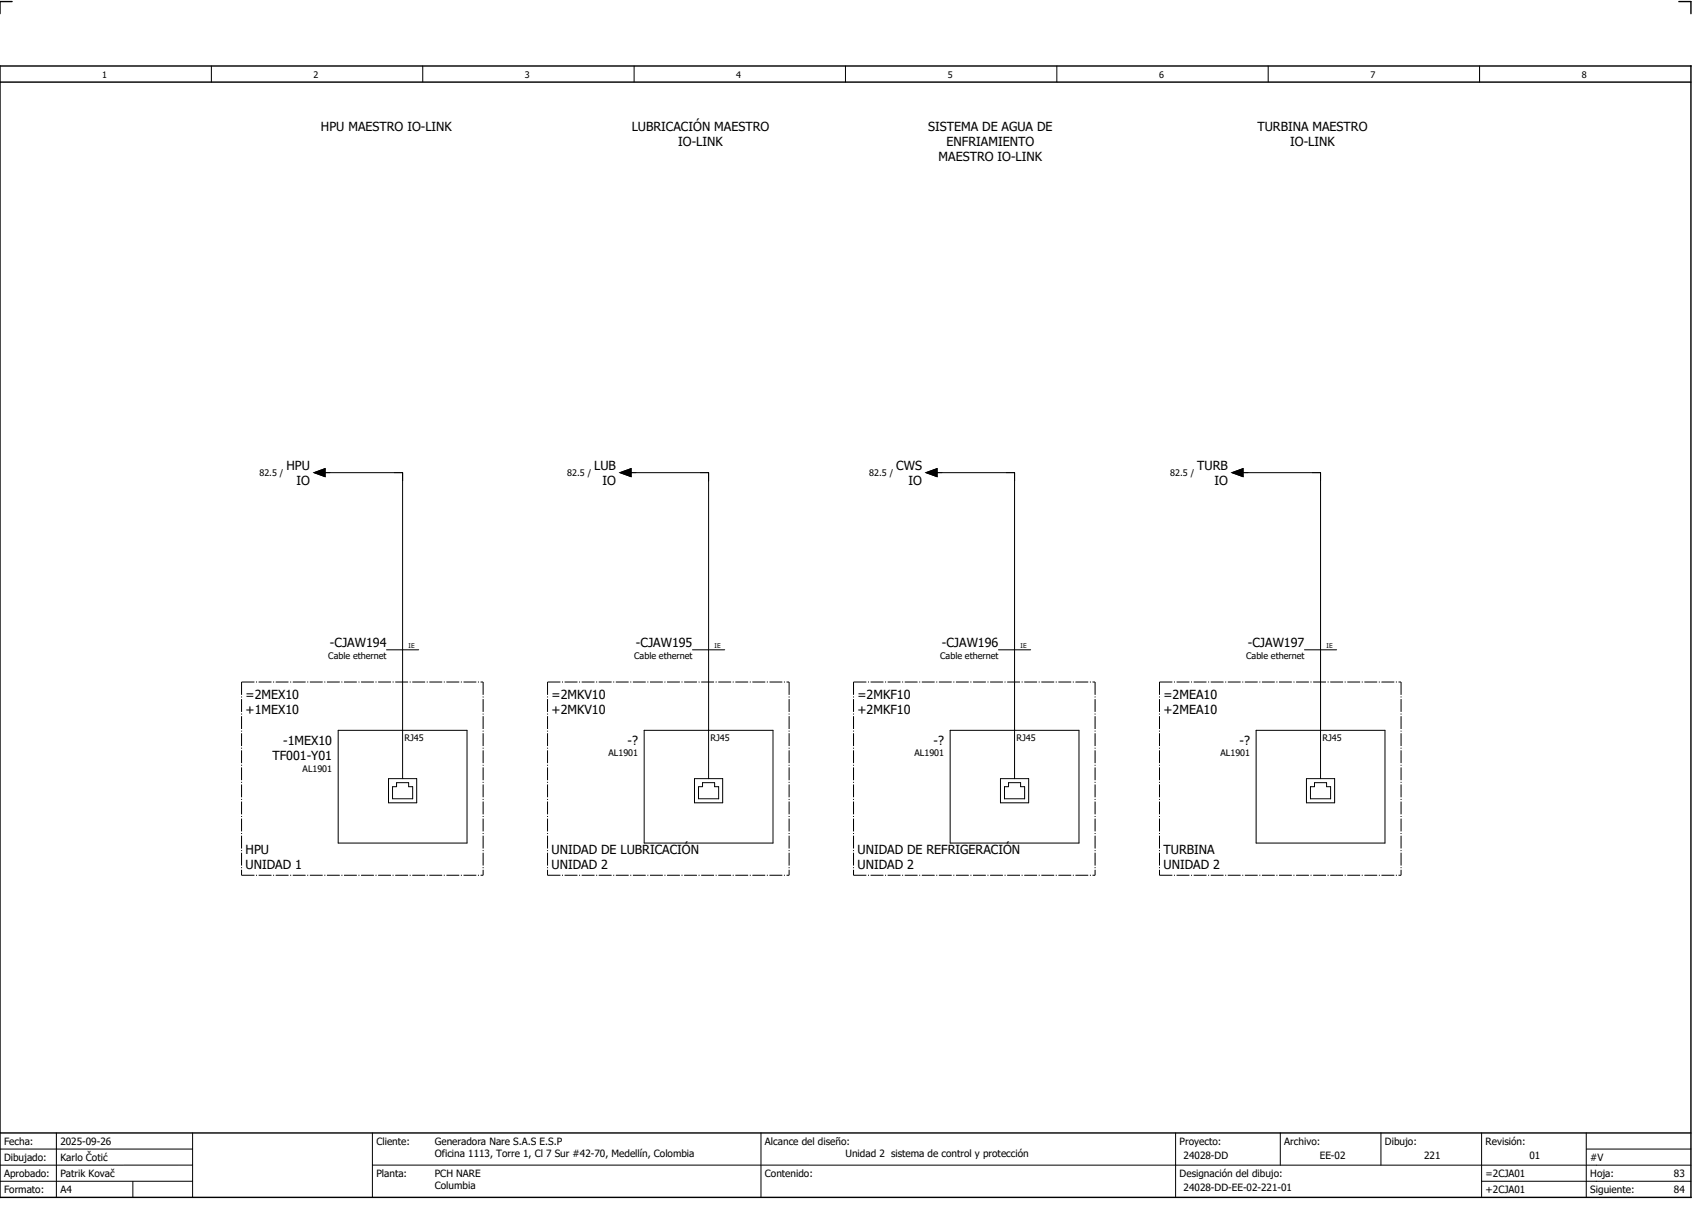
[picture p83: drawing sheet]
<svg xmlns="http://www.w3.org/2000/svg" width="421mm" height="301mm" viewBox="0 0 421 301" stroke-linecap="round" stroke-linejoin="round" font-family="sans-serif">
<defs><g id="words">
<g font-size="3.1">
<text x="79.7" y="32.5">HPU MAESTRO IO-LINK</text>
<text x="156.9" y="32.5">LUBRICACIÓN MAESTRO</text>
<text x="230.6" y="32.5">SISTEMA DE AGUA DE</text>
<text x="312.3" y="32.5">TURBINA MAESTRO</text>
<text x="168.5" y="36.3">IO-LINK</text>
<text x="233.1" y="40">MAESTRO IO-LINK</text>
<text x="235.1" y="36.3">ENFRIAMIENTO</text>
<text x="320.5" y="36.3">IO-LINK</text>
<text x="71.2" y="116.8">HPU</text>
<text x="147.6" y="116.8">LUB</text>
<text x="222.6" y="116.8">CWS</text>
<text x="297.4" y="116.8">TURB</text>
<text x="73.6" y="120.5">IO</text>
<text x="149.6" y="120.5">IO</text>
<text x="225.6" y="120.5">IO</text>
<text x="301.6" y="120.5">IO</text>
<text x="82" y="160.8">-CJAW194</text>
<text x="158" y="160.8">-CJAW195</text>
<text x="234" y="160.8">-CJAW196</text>
<text x="310" y="160.8">-CJAW197</text>
<text x="61" y="173.5">=2MEX10</text>
<text x="137" y="173.5">=2MKV10</text>
<text x="213" y="173.5">=2MKF10</text>
<text x="289" y="173.5">=2MEA10</text>
<text x="61" y="177.3">+1MEX10</text>
<text x="137" y="177.3">+2MKV10</text>
<text x="213" y="177.3">+2MKF10</text>
<text x="289" y="177.3">+2MEA10</text>
<text x="70.3" y="185">-1MEX10</text>
<text x="155.9" y="185">-?</text>
<text x="231.9" y="185">-?</text>
<text x="307.9" y="185">-?</text>
<text x="67.7" y="188.8">TF001-Y01</text>
<text x="61" y="212">HPU</text>
<text x="61" y="215.8">UNIDAD 1</text>
<text x="137" y="212">UNIDAD DE LUBRICACIÓN</text>
<text x="137" y="215.8">UNIDAD 2</text>
<text x="213" y="212">UNIDAD DE REFRIGERACIÓN</text>
<text x="213" y="215.8">UNIDAD 2</text>
<text x="289" y="212">TURBINA</text>
<text x="289" y="215.8">UNIDAD 2</text>
</g>
<g font-size="2.5">
<text x="1" y="284.4">Fecha:</text>
<text x="15" y="284.4">2025-09-26</text>
<text x="93.5" y="284.4">Cliente:</text>
<text x="108" y="284.4">Generadora Nare S.A.S E.S.P</text>
<text x="108" y="287.4">Oficina 1113, Torre 1, Cl 7 Sur #42-70, Medellín, Colombia</text>
<text x="190" y="284.4">Alcance del diseño:</text>
<text x="210" y="287.4">Unidad 2 sistema de control y protección</text>
<text x="293" y="284.4">Proyecto:</text>
<text x="294" y="287.9">24028-DD</text>
<text x="319" y="284.4">Archivo:</text>
<text x="327.8" y="287.9">EE-02</text>
<text x="344" y="284.4">Dibujo:</text>
<text x="353.7" y="287.9">221</text>
<text x="369" y="284.4">Revisión:</text>
<text x="379.9" y="287.9">01</text>
<text x="1" y="288.4">Dibujado:</text>
<text x="1" y="292.4">Aprobado:</text>
<text x="15" y="288.4">Karlo Čotić</text>
<text x="15" y="292.4">Patrik Kovač</text>
<text x="93.5" y="292.4">Planta:</text>
<text x="108" y="292.4">PCH NARE</text>
<text x="190" y="292.4">Contenido:</text>
<text x="293" y="292.4">Designación del dibujo:</text>
<text x="369" y="292.4">=2CJA01</text>
<text x="395" y="292.4">Hoja:</text>
<text x="395" y="288.4">#V</text>
<text x="415.8" y="292.4">83</text>
<text x="1" y="296.4">Formato:</text>
<text x="15" y="296.4">A4</text>
<text x="108" y="295.4">Columbia</text>
<text x="294" y="295.9">24028-DD-EE-02-221-01</text>
<text x="369" y="296.4">+2CJA01</text>
<text x="395" y="296.4">Siguiente:</text>
<text x="415.8" y="296.4">84</text>
</g>
<g font-size="2.2">
<text x="25.4" y="19.4">1</text>
<text x="77.9" y="19.4">2</text>
<text x="130.4" y="19.4">3</text>
<text x="182.9" y="19.4">4</text>
<text x="235.4" y="19.4">5</text>
<text x="287.9" y="19.4">6</text>
<text x="340.4" y="19.4">7</text>
<text x="392.9" y="19.4">8</text>
<text x="64.5" y="118.3">82.5 /</text>
<text x="140.9" y="118.3">82.5 /</text>
<text x="215.9" y="118.3">82.5 /</text>
<text x="290.7" y="118.3">82.5 /</text>
<text x="81.5" y="163.6">Cable ethernet</text>
<text x="157.5" y="163.6">Cable ethernet</text>
<text x="233.5" y="163.6">Cable ethernet</text>
<text x="309.5" y="163.6">Cable ethernet</text>
<text x="100.5" y="184.1">RJ45</text>
<text x="176.5" y="184.1">RJ45</text>
<text x="252.5" y="184.1">RJ45</text>
<text x="328.5" y="184.1">RJ45</text>
<text x="75.2" y="191.6">AL1901</text>
<text x="151.2" y="187.9">AL1901</text>
<text x="227.2" y="187.9">AL1901</text>
<text x="303.2" y="187.9">AL1901</text>
</g>
<g font-size="1.6">
<text x="101.5" y="160.9">IE</text>
<text x="177.5" y="160.9">IE</text>
<text x="253.5" y="160.9">IE</text>
<text x="329.5" y="160.9">IE</text>
</g>
</g></defs>
<path d="M0 16.4h420v281h-420zM3 .4h-3v3M417 .4h3v3M0 20.4h420M0 281.4h420" fill="none" stroke="#000" stroke-width=".35"/>
<g fill="none" stroke="#000" stroke-width=".25">
<path d="M52.5 16.4v4M105 16.4v4M157.5 16.4v4M210 16.4v4M262.5 16.4v4M315 16.4v4M367.5 16.4v4M78 117.4l2.8-1v2zM80 117.4h20v76M154 117.4l2.8-1v2zM156 117.4h20v76M230 117.4l2.8-1v2z"/>
<path d="M232 117.4h20v76M306 117.4l2.8-1v2zM308 117.4h20v76M96 161.4h8M172 161.4h8M248 161.4h8M324 161.4h8M84 181.4h32v28h-32zM96.5 193.4h7v6h-7zM97.5 195.4h1v-1h3v1h1v3h-5zM160 181.4h32v28h-32zM172.5 193.4h7v6h-7z"/>
<path d="M173.5 195.4h1v-1h3v1h1v3h-5zM236 181.4h32v28h-32zM248.5 193.4h7v6h-7zM250.5 194.4h3v1h1v3h-5v-3h1zM312 181.4h32v28h-32zM324.5 193.4h7v6h-7zM325.5 195.4h1v-1h3v1h1v3h-5zM0 285.4h47.8M0 293.4h47.8M14 281.4v16M33 293.4v4M47.8 281.4v16"/>
<path d="M47.8 289.4h-47.8M92.5 281.4v16M92.5 289.4h327.5M189 281.4v16M292 281.4v15.8M318 281.4v8M343 281.4v8M368 281.4v15.8M368 293.4h52M394 285.4h26M394 281.4v15.8"/>
</g>
<g fill="none" stroke="#000" stroke-width=".25" stroke-dasharray="3.2 .4 .3 .4" stroke-linecap="butt">
<path d="M60 169.4h60M60 169.4v48M120 169.4v48M136 169.4h60M136 169.4v48M196 169.4v48M212 169.4h60M212 169.4v48M272 169.4v48M288 169.4h60M288 169.4v48M348 169.4v48"/>
<path d="M60 217.4h60M136 217.4h60M212 217.4h60M288 217.4h60"/>
</g>
<path d="M78 117.4l2.8-1v2zM154 117.4l2.8-1v2zM230 117.4l2.8-1v2zM306 117.4l2.8-1v2z" fill="#000" stroke="#000" stroke-width=".25"/>
<use href="#words"/>
</svg>
